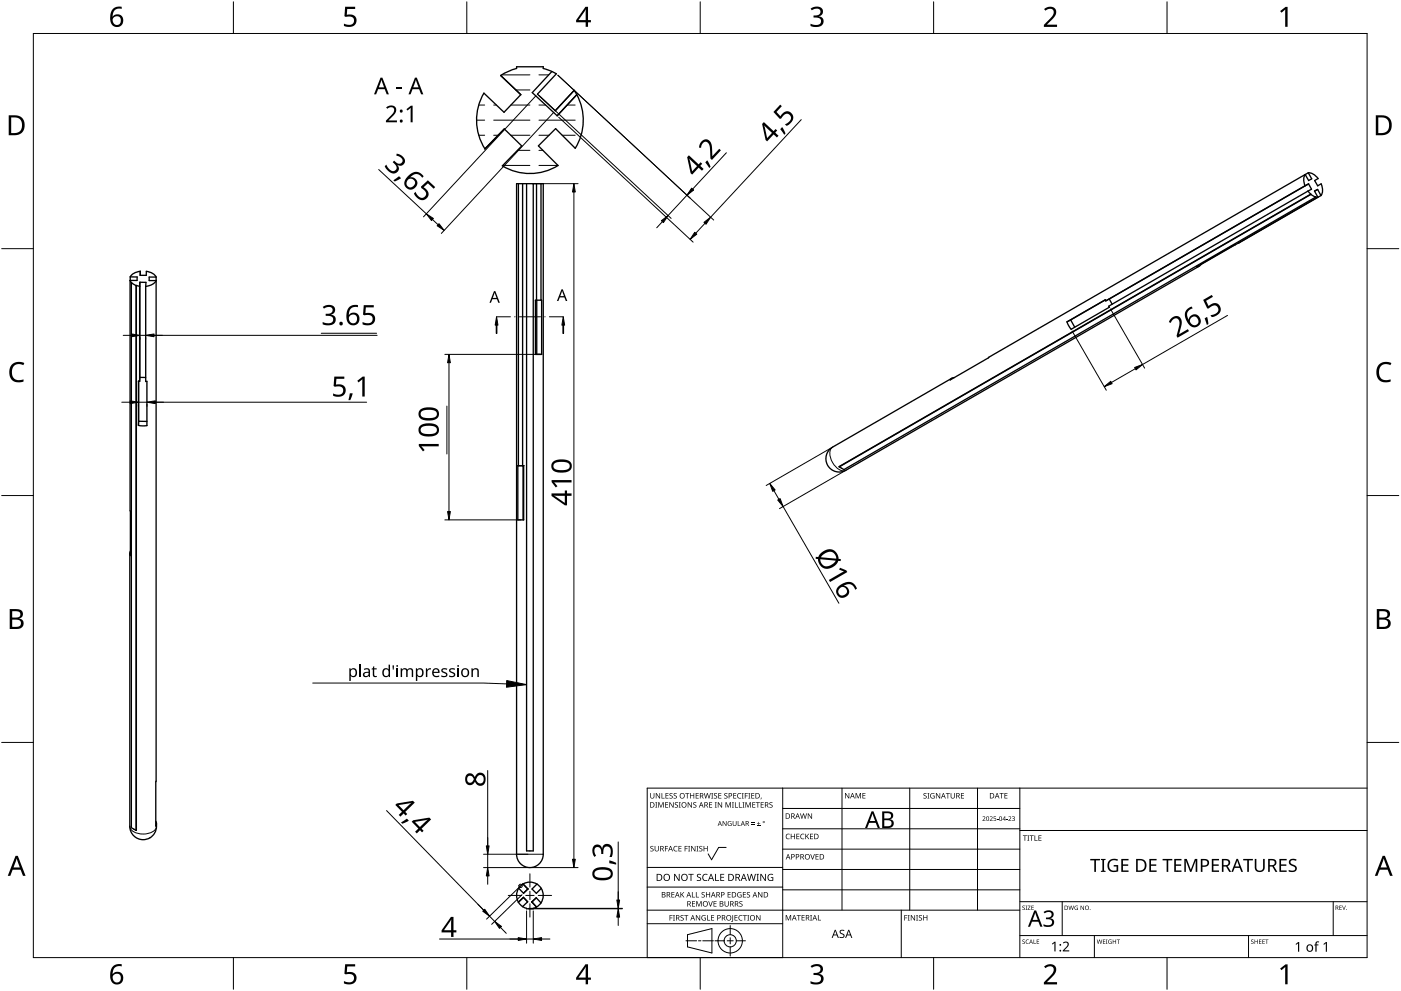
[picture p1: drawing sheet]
<svg xmlns="http://www.w3.org/2000/svg" width="420mm" height="297mm" viewBox="0 0 420 297" stroke-linecap="round" stroke-linejoin="round" font-family="sans-serif">
<g fill="none" stroke="#000" stroke-width=".4">
<path d="M150.2 22.6h.1M150.2 22.6l6 5.8-5 5.3-6.1-5.8a16 16 0 0 0 .3 16.7M165.5 21.4l1.3 .7-5.6 6.1 5.3 5 5.7-6.1 .6 1M165.5 21.4l-2.6-.9v-.5h-8v.5l-2.1 .7-2.6 1.4M165.5 21.4l-5.9 6.4 7.5 6.9 5.9-6.3a16 16 0 0 1-.5 16l-5.9-5.8-5.1 5.1 5.9 5.9a16 16 0 0 1-16.7 .1l5.8-5.9-5.3-5.1-5.8 5.9M145.4 44.6h.1M154.9 55.1h8v200.9a4 4 0 0 1-4 4 4 4 0 0 1-4-4zM155.5 55.1v84.5h-.2M156.7 55.1v84.5h.4M157.9 55.1v199.9h2v-199.9M160.9 55.1v34.9M162.2 55.1v34.9"/>
<path d="M391.4 52.3l-106.4 61.6 .5-.5 .7-.2M391.4 52.3l-.4 1.4 .4 2 1-.6M392.3 57.3l.8 .9M392.3 57.3l-59.8 34.5 .2 .3-11.5 6.6-1.2-2.2M392.4 51.8l.9 .1 1.5 1.1 .5 .5-1 .6 .9 1.6 1-.6 .4 1.4a2.67 2.67 0 0 1-.4 2.1M392.4 51.8l1 1.8-.9 .5-1.1-1.8M392.4 51.8l-1 .5M392.4 55.1l.9 1.6-1 .6M392.4 55.1l-60.8 35.1M393.1 58.2l-141.4 81.7M393.1 58.3l1.4 .8M393.1 58.2v.1"/>
<path d="M393.1 58.3l-141.4 81.6M394.5 59.1l-141.4 81.7-1.4-.9M395.2 59.1h-.7M395.2 59.1l-35.1 20.2M396.2 58.6l-24.8 14.2M396.2 58.6l-1-1.8-1 .5 1 1.8M359.6 79.8l-105.9 61.2a4 4 0 0 1-5.5-1.5 4 4 0 0 1 1.5-5.5l35.8-20.6M360.1 79.2v.1M370.5 73.3l-11.7 6.7 .8-.2 .5-.5M39 84l.4 .8M39 84l.1 82.5-.2-.6 .2-.7M39.1 83l1.1-1.1 1.9-.6v1.2h1.8v-1.2l1.9 .6 1 1.1"/>
<path d="M39.1 83h2v1.1l-2.1-.1M39.1 83v1M39.4 84.8l1.4 .8M39.4 84.8v163.3l1.4 .8M40.8 85.6v163.3M40.9 85.6l1 .2M40.9 85.6l-.1 163.3M40.9 85.6h-.1M41.9 85.8v28.5M41.9 84.6h1.9l-.1 1.2M41.9 84.6v1.2M41.9 84.6v28.5"/>
<path d="M43.7 85.8v28.6l.4-.1v13.3l-2.6-.1M46.8 83h-2.1v1.1h2.1a3.7 3.7 0 0 1-3.1 1.7M46.8 83l-.1 164.6 .2-.7-.2-.8M160.9 90h-.3v16.2M160.9 90h1.3M161 90v16.2M162.2 90h.2v16.2M320 96.5l1.1-.6 1.2 2.2M331.6 90.2l-.1-.4-11.5 6.7M331.6 90.2l1.1-.6 .8 1.6M41.6 114.3v12M41.9 114.3l-.4-.1v13.3"/>
<path d="M41.9 113.1v1.2M41.9 113.1h1.8M160.6 106.2h1.8M162.4 106.2h-1.8M41.6 126.3l-.1 1.2M41.6 126.3h2.5M155.3 139.6v16.2h1.8v-16.2M155.3 139.6h1.8M156.9 139.6v16.2M38.9 165.9v81.8a4 4 0 0 0 4.5 4 4 4 0 0 0 3.5-4.8M155.5 270.4h.1M155.5 270.4l1.2 1.3"/>
<path d="M155.5 266.2l-.5 1.2-.1 1.2 .6 1.8M155.5 266.2l1.5 1.5 1.3-1.2M156.7 271.7l1.2 .7h2l1-.5M156.9 265h.1M156.9 265l-1.4 1.2M156.9 265l1.7-.6 1.3 .1 1.1 .5M156.9 265l1.4 1.5M157 269l1.2 1.3-1.5 1.4M157 269l-1.5 1.4M157 269h.1M158.3 266.5h.1M161 265l-1.4 1.5 1.2 1.3 1.5-1.5"/>
<path d="M161 265l1.3 1.3M162.2 270.6l-1.3 1.3M162.2 270.6l-1.4-1.5-1.3 1.2 1.4 1.6M162.3 266.3l.5 1.2 .1 1.3-.7 1.8"/>
</g>
<path d="M249.7 134a3.5 3.5 0 0 0 0 4.6 3.5 3.5 0 0 0 4 2.4M38.9 247.7a3.5 3.5 0 0 0 4 2.3 3.5 3.5 0 0 0 4-2.3M154.9 256h8" fill="none" stroke="#000" stroke-width=".3"/>
<circle cx="159.5" cy="270.3" r=".2" fill="#000"/>
<g fill="none" stroke="#000" stroke-width=".3">
<path d="M142.9 36h2.4M143.6 31.5h1.7M148.1 36h10.8M148.1 31.5h.8M150.5 22.4h8.4M153.2 31.5h5.7M154.7 27h4.2M161.6 36h10.9M161.6 31.5h2M161.6 22.4h3M170.1 31.5h2.4M143.6 40.5h1.7"/>
<path d="M148.1 40.5h1.3M150.8 49.6h8.1M153.2 40.5h5.7M155.2 45.1h3.7M161.6 49.6h5.7M161.6 45.1h1.2M161.6 40.5h3M168.6 40.5h3.9"/>
</g>
<path d="M10 10h400v277h-400z" fill="none" stroke="#000" stroke-width=".3"/>
<g fill="none" stroke="#000" stroke-width=".3">
<path d="M70 .5v9.5M140 .5v9.5M210 .5v9.5M280 .5v9.5M350 .5v9.5M.5 74.5h9.5M410 74.5h9.5M.5 148.5h9.5M410 148.5h9.5M.5 222.5h9.5M410 222.5h9.5M70 287v9.5"/>
<path d="M140 287v9.5M210 287v9.5M280 287v9.5M350 287v9.5"/>
</g>
<g fill="#000">
<path d="M103.5 2h3v.7h-2.4l-.1 1.7a1.98 1.98 0 0 1 2.4 .4 1.98 1.98 0 0 1 .2 2.5 2.88 2.88 0 0 1-3.5 .5v-.7a1.93 1.93 0 0 0 3-.6 1.37 1.37 0 0 0-.5-1.4 1.37 1.37 0 0 0-1.4-.1l-.5 .1-.4-.3zM243.1 2.6a2.32 2.32 0 0 1 3.7 .5 1.47 1.47 0 0 1-1.2 1.8 1.59 1.59 0 0 1 1.4 1.8 1.59 1.59 0 0 1-1.8 1.4l-2.1-.3v-.7a2.12 2.12 0 0 0 3.1-.5 1.21 1.21 0 0 0-1.6-1.3h-.6v-.7a1.53 1.53 0 0 0 2.1-1.1 1.49 1.49 0 0 0-2.6-.4zM313.1 2.7a2.03 2.03 0 0 1 2.1-.8 2.03 2.03 0 0 1 1.6 1.7 3.9 3.9 0 0 1-1.6 2.5l-1.2 1.3h3v.7h-3.9v-.6l1.5-1.6a2.56 2.56 0 0 0 1.3-2.9 1.62 1.62 0 0 0-2.4 .2zM383.9 3.3l1.6-1.2h.6v5.9h-.7l.1-5.2-1.2 1zM3.5 109.3a3.3 3.3 0 0 1 3.8-.5l-.3 .7a2.26 2.26 0 0 0-2.6 0 2.26 2.26 0 0 0-.8 2.6 2.12 2.12 0 0 0 3.1 1.7l.4-.1v.7a2.98 2.98 0 0 1-3.4-.4 2.98 2.98 0 0 1-.8-3.3zM413.5 109.3a3.3 3.3 0 0 1 3.8-.5l-.3 .7a2.26 2.26 0 0 0-2.7 0 2.26 2.26 0 0 0-.7 2.6 2.12 2.12 0 0 0 3.1 1.7l.4-.1v.7a2.98 2.98 0 0 1-3.4-.4 2.98 2.98 0 0 1-.8-3.3zM103.5 289h3v.7h-2.4l-.1 1.7a1.98 1.98 0 0 1 2.4 .4 1.98 1.98 0 0 1 .2 2.5 2.88 2.88 0 0 1-3.5 .4v-.6a1.93 1.93 0 0 0 3-.7 1.37 1.37 0 0 0-.5-1.3 1.37 1.37 0 0 0-1.4-.1l-.5 .1-.4-.3zM243.1 289.6a2.32 2.32 0 0 1 3.7 .5 1.47 1.47 0 0 1-1.2 1.8 1.59 1.59 0 0 1 1.4 1.8 1.59 1.59 0 0 1-1.8 1.4l-2.1-.3v-.7a2.12 2.12 0 0 0 3.1-.5 1.21 1.21 0 0 0-1.6-1.4h-.6v-.6a1.53 1.53 0 0 0 2.1-1.1 1.49 1.49 0 0 0-2.6-.4zM313.1 289.7a2.03 2.03 0 0 1 2.1-.8 2.03 2.03 0 0 1 1.6 1.7 3.9 3.9 0 0 1-1.6 2.5l-1.2 1.3h3v.7h-3.9v-.7l1.5-1.5a2.56 2.56 0 0 0 1.3-2.9 1.62 1.62 0 0 0-2.4 .2zM383.9 290.3l1.6-1.2h.6v5.9h-.7l.1-5.2-1.2 1z"/>
<path d="M33.9 2.6a2.88 2.88 0 0 1 2.6-.6v.7a2.02 2.02 0 0 0-2.7 2.3 1.83 1.83 0 0 1 2.6-.3 1.83 1.83 0 0 1 .3 2.6 2.07 2.07 0 0 1-2.6 .6 2.07 2.07 0 0 1-1.1-2.4 4 4 0 0 1 .9-2.9zM33.7 6.2a1.3 1.3 0 0 0 2.6 0 1.3 1.3 0 0 0-2.6 0z"/>
<path d="M175.6 2h.8v4h.8v.7h-.8v1.3h-.8v-1.3h-2.8v-.6zM175.6 2.8l-2.1 3.2h2.1z"/>
<path d="M2.6 34.6h1.8a2.99 2.99 0 0 1 3 3 2.99 2.99 0 0 1-3.1 2.9h-1.7zM3.4 35.2v4.7h.8a2.35 2.35 0 0 0 2.4-2.1 2.35 2.35 0 0 0-2-2.6z"/>
<path d="M412.6 34.6h1.8a2.99 2.99 0 0 1 3 3 2.99 2.99 0 0 1-3.1 2.9h-1.7zM413.3 35.2v4.7h.9a2.35 2.35 0 0 0 2.4-2.1 2.35 2.35 0 0 0-2-2.6z"/>
<path d="M2.9 182.6h1.7a1.68 1.68 0 0 1 2.3 1.7 1.37 1.37 0 0 1-1.2 1.1 1.61 1.61 0 0 1 1.4 2 1.61 1.61 0 0 1-2.1 1.1h-2.1zM3.7 185.7v2.2h1.2a1.13 1.13 0 0 0 1.4-1.1 1.13 1.13 0 0 0-1.5-1.1zM3.7 183.2v1.9h1.1a1.02 1.02 0 0 0 1.3-1 1.02 1.02 0 0 0-1.4-.9z"/>
<path d="M412.9 182.6h1.7a1.68 1.68 0 0 1 2.3 1.7 1.37 1.37 0 0 1-1.2 1.1 1.61 1.61 0 0 1 1.3 2 1.61 1.61 0 0 1-2 1.1h-2.1zM413.7 185.7v2.2h1.2a1.13 1.13 0 0 0 1.4-1.1 1.13 1.13 0 0 0-1.5-1.1zM413.7 183.2v1.9h1.1a1.02 1.02 0 0 0 1.3-1 1.02 1.02 0 0 0-1.5-.9z"/>
<path d="M4.7 256.5h.6l2.4 6h-.8l-.7-1.8h-2.4l-.7 1.8h-.8zM5 257.3l-.9 2.7h1.8z"/>
<path d="M414.7 256.5h.6l2.4 6h-.8l-.7-1.8h-2.4l-.7 1.8h-.8zM415 257.3l-1 2.7h1.9z"/>
<path d="M33.9 289.6a2.88 2.88 0 0 1 2.6-.6v.7a2.02 2.02 0 0 0-2.7 2.3 1.83 1.83 0 0 1 2.6-.3 1.83 1.83 0 0 1 .3 2.6 2.07 2.07 0 0 1-2.6 .6 2.07 2.07 0 0 1-1.1-2.4 4 4 0 0 1 .9-2.9zM33.7 293.2a1.3 1.3 0 0 0 2.6 0 1.3 1.3 0 0 0-2.6 0z"/>
<path d="M175.6 289h.8v4h.8v.7h-.8v1.3h-.8v-1.3h-2.8v-.6zM175.6 289.8l-2.1 3.2h2.1z"/>
</g>
<g fill="none" stroke="#000" stroke-width=".3">
<path d="M234.7 236.2v50.8h-40.6v-50.8h215.9M252.5 236.2v36.6M272.8 236.2v36.6M293.2 236.2v36.6M305.9 236.2v50.8M217.8 254h-2.3l-2.1 3.7-1-1.8M234.7 242.3h71.2M234.7 248.4h71.2M234.7 254.5h71.2M305.9 248.9h104.1M194.1 276.9h40.6M194.1 272.8h111.8"/>
<path d="M194.1 265.9h40.6M194.1 260h40.6M219 277.4v2.8M234.7 260.6h71.2M234.7 266.7h71.2M270.3 272.8v14.2M305.9 270.3h104.1M318.6 270.3v10.1M399.8 270.3v10.1M205.7 282h3.2M206.2 280.2l7.3-1.9v7.3l-7.3-1.8zM209.5 282h.7"/>
<path d="M210.8 282h3.2M214.4 282h2.8M218.1 282h1.8M219 281.1v1.8M219 283.8v2.8M220.8 282h2.8M305.9 280.4h104.1M328.2 280.4v6.6M374.4 280.4v6.6"/>
<circle cx="219" cy="282" r="1.83"/>
<circle cx="219" cy="282" r="3.7"/>
</g>
<g fill="#000">
<path d="M195 237.7h.2v1.1a.42 .42 0 0 0 .4 .4 .42 .42 0 0 0 .4-.4v-1.1h.2v1.1a.62 .62 0 0 1-.6 .6 .62 .62 0 0 1-.6-.6zM196.7 237.7h.2l.9 1.4v-1.4h.2v1.6h-.3l-.8-1.3v1.3h-.2zM198.4 237.7h.2v1.5h.7v.1h-.9zM199.6 237.7h.9v.2h-.7v.5h.6v.2h-.6v.6h.7v.1h-.9zM200.8 237.9l.6-.2 .3 .1v.2a.38 .38 0 0 0-.5-.2 .38 .38 0 0 0-.2 .5 .38 .38 0 0 0 .5 .2 .53 .53 0 0 1 .1 .8 .53 .53 0 0 1-.8 0v-.2a.41 .41 0 0 0 .6 .1 .41 .41 0 0 0 .1-.5 .41 .41 0 0 0-.5-.2zM202.1 237.9l.5-.2 .4 .1-.1 .2a.38 .38 0 0 0-.5-.2 .38 .38 0 0 0-.2 .5 .38 .38 0 0 0 .5 .2 .53 .53 0 0 1 .2 .8 .53 .53 0 0 1-.8 0v-.2a.41 .41 0 0 0 .5 .1 .41 .41 0 0 0 .2-.5 .41 .41 0 0 0-.6-.2zM205.5 237.7h1.2v.2h-.5v1.4h-.2v-1.4h-.5zM207 237.7h.2v.7h.8v-.7h.2v1.6h-.2v-.7h-.8v.7h-.2zM208.6 237.7h.9v.2h-.7v.5h.7v.2h-.7v.6h.7v.1h-.9zM211.1 237.7h.2l.4 1.4 .3-1.4h.2l.4 1.4 .4-1.4h.2l-.5 1.6h-.2l-.4-1.3-.3 1.3h-.3zM213.3 237.7h.6l-.2 .2v1.3l.2 .1h-.6l.2-.1v-1.3zM214.2 237.9l.5-.2 .4 .1-.1 .2a.38 .38 0 0 0-.5-.2 .38 .38 0 0 0-.2 .5 .38 .38 0 0 0 .5 .2 .53 .53 0 0 1 .2 .8 .53 .53 0 0 1-.8 0v-.2a.41 .41 0 0 0 .5 .1 .41 .41 0 0 0 .2-.5 .41 .41 0 0 0-.6-.2z"/>
<path d="M215.4 237.7h.9v.2h-.7v.5h.7v.2h-.7v.6h.7v.1h-.9zM217.3 237.9l.5-.2 .4 .1-.1 .2a.38 .38 0 0 0-.5-.2 .38 .38 0 0 0-.2 .5 .38 .38 0 0 0 .5 .2 .53 .53 0 0 1 .2 .8 .53 .53 0 0 1-.8 0v-.2a.41 .41 0 0 0 .5 .1 .41 .41 0 0 0 .2-.5 .41 .41 0 0 0-.6-.2zM219.9 237.7h.9v.2h-.7v.5h.7v.2h-.7v.6h.7v.1h-.9zM221.3 237.9l.6-.2 .4 .1-.1 .2a.65 .65 0 0 0-.9 .6 .65 .65 0 0 0 .9 .5 .77 .77 0 0 1-1.1-.1 .77 .77 0 0 1 .2-1.1zM222.5 237.7h.5l-.1 .2v1.3l.1 .1h-.5l.2-.1v-1.3zM223.4 237.7h.9v.2h-.7v.6h.6v.2h-.6v.6h-.2zM224.4 237.7h.6l-.2 .2v1.3l.2 .1h-.6l.2-.1v-1.3zM225.3 237.7h.9v.2h-.7v.5h.7v.2h-.7v.6h.7v.1h-.9zM228.2 239.1h.2l-.3 .5zM253.4 237.7h.3l.8 1.3v-1.3h.2v1.6h-.2l-.9-1.3v1.3h-.2zM256.6 237.7h.3l.5 1.3 .5-1.3h.3v1.6h-.2v-1.4l-.7 1.4-.5-1.4v1.4h-.2zM258.6 237.7h1v.2h-.7v.5h.6v.2h-.6v.5h.7v.2h-1z"/>
<path d="M277 237.9l.6-.2 .3 .1-.1 .2a.38 .38 0 0 0-.5-.2 .38 .38 0 0 0-.1 .5 .38 .38 0 0 0 .5 .2 .53 .53 0 0 1 .1 .8 .53 .53 0 0 1-.8 0v-.2a.41 .41 0 0 0 .6 .1 .41 .41 0 0 0 .1-.5 .41 .41 0 0 0-.5-.2zM278.1 237.7h.6l-.2 .2v1.3l.2 .1h-.6l.2-.1v-1.3zM279.2 237.9l.7-.2 .4 .1-.1 .2a.67 .67 0 0 0-1 .5 .67 .67 0 0 0 .9 .6v-.4h-.4v-.2h.6v.8a.88 .88 0 0 1-1.2-.2 .88 .88 0 0 1 .1-1.2zM280.7 237.7h.2l.9 1.4v-1.4h.2v1.6h-.3l-.8-1.3v1.3h-.2zM283.7 237.7h1.2v.2h-.5v1.4h-.2v-1.4h-.5zM285.1 237.7h.2v1.1a.42 .42 0 0 0 .4 .4 .42 .42 0 0 0 .4-.4v-1.1h.2v1.1a.62 .62 0 0 1-.6 .6 .62 .62 0 0 1-.6-.6zM288.2 237.7h.9v.2h-.7v.5h.7v.2h-.7v.6h.7v.1h-.9zM299.8 237.7h1.2v.2h-.5v1.4h-.2v-1.4h-.5zM301.2 237.7h.9v.2h-.7v.5h.7v.2h-.7v.5h.7v.2h-.9zM195.1 253.7l.6-.2 .3 .1-.1 .2a.38 .38 0 0 0-.5-.1 .38 .38 0 0 0-.1 .5 .38 .38 0 0 0 .4 .2 .53 .53 0 0 1 .2 .7 .53 .53 0 0 1-.8 .1v-.2a.41 .41 0 0 0 .6 .1 .41 .41 0 0 0 .1-.6 .41 .41 0 0 0-.6-.2zM196.5 240.4h.6l-.2 .2v1.3l.2 .2h-.6l.2-.2v-1.3zM196.3 253.6h.2v1a.42 .42 0 0 0 .5 .4 .42 .42 0 0 0 .4-.4v-1h.2v1a.62 .62 0 0 1-.6 .6 .62 .62 0 0 1-.7-.6z"/>
<path d="M197.4 240.4h.3l.5 1.4 .5-1.4h.3v1.7h-.2v-1.5l-.7 1.5-.5-1.5v1.5h-.2zM199.4 253.6h.9v.1h-.7v.6h.7v.2h-.7v.7h-.2zM199.5 240.4h.9v.2h-.7v.5h.6v.2h-.6v.6h.7v.2h-.9zM200.7 240.4h.3l.8 1.4v-1.4h.2v1.7h-.2l-.9-1.4v1.4h-.2zM202.2 253.8l.5-.3 .5 .1-.1 .2a.65 .65 0 0 0-.9 .6 .65 .65 0 0 0 .9 .6 .77 .77 0 0 1-1.1-.1 .77 .77 0 0 1 .2-1.1zM202.5 240.6l.5-.2 .3 .1v.2a.38 .38 0 0 0-.5-.2 .38 .38 0 0 0-.2 .5 .38 .38 0 0 0 .5 .2 .53 .53 0 0 1 .1 .8 .53 .53 0 0 1-.8 0l.1-.1a.41 .41 0 0 0 .5 0 .41 .41 0 0 0 .1-.5 .41 .41 0 0 0-.5-.2zM203.6 240.4h.6l-.2 .2v1.3l.2 .2h-.6l.2-.2v-1.3zM203.5 253.6h.9v.1h-.7v.6h.6v.1h-.6v.6h.7v.2h-.9zM205.3 253.6h.9v.1h-.7v.6h.7v.2h-.7v.7h-.2zM206.4 253.6h.6l-.2 .1v1.3l.2 .2h-.6l.2-.2v-1.3zM206.2 240.4h.3l.8 1.4v-1.4h.2v1.7h-.2l-.9-1.4v1.4h-.2zM207.3 253.6h.2l.9 1.3v-1.3h.2v1.6h-.3l-.8-1.4v1.4h-.2z"/>
<path d="M208 240.6l.5-.2 .3 .1v.2a.38 .38 0 0 0-.5-.2 .38 .38 0 0 0-.2 .5 .38 .38 0 0 0 .5 .2 .53 .53 0 0 1 .2 .8 .53 .53 0 0 1-.9 0l.1-.1a.41 .41 0 0 0 .5 0 .41 .41 0 0 0 .1-.5 .41 .41 0 0 0-.5-.2zM208.9 253.6h.6l-.2 .1v1.3l.2 .2h-.6l.2-.2v-1.3zM209.8 253.7l.5-.2 .3 .1v.2a.38 .38 0 0 0-.5-.1 .38 .38 0 0 0-.2 .5 .38 .38 0 0 0 .5 .2 .53 .53 0 0 1 .2 .7 .53 .53 0 0 1-.9 .1l.1-.2a.41 .41 0 0 0 .5 .1 .41 .41 0 0 0 .1-.6 .41 .41 0 0 0-.5-.2zM211 253.6h.2v.7h.8v-.7h.2v1.6h-.2v-.8h-.8v.8h-.2zM212.7 240.4h.9v.2h-.7v.5h.6v.2h-.6v.6h.7v.2h-.9zM214.4 240.4h.6l-.2 .2v1.3l.2 .2h-.6l.2-.2v-1.3zM215.3 240.4h.2l.9 1.4v-1.4h.2v1.7h-.3l-.8-1.4v1.4h-.2zM216.7 246.1h.2l.8 1.2v-1.2h.2v1.5h-.2l-.8-1.2v1.2h-.2zM217.6 240.4h.3l.5 1.4 .5-1.4h.3v1.7h-.2v-1.5l-.7 1.5-.5-1.5v1.5h-.2zM218.4 246.3l.6-.2 .4 .1-.2 .1a.6 .6 0 0 0-.8 .5 .6 .6 0 0 0 .8 .6v-.4l-.3-.2h.5v.7a.8 .8 0 0 1-1-.2 .8 .8 0 0 1 0-1zM219.5 240.4h.6l-.2 .2v1.3l.2 .2h-.6l.2-.2v-1.3zM220.4 240.4h.2v1.5h.7v.2h-.9z"/>
<path d="M219.7 246.1h.2v.9a.38 .38 0 0 0 .4 .4 .38 .38 0 0 0 .4-.4v-.9h.2v.9a.56 .56 0 0 1-.6 .6 .56 .56 0 0 1-.6-.6zM221.3 246.1h.1v1.3h.7v.2h-.8zM221.6 240.4h.2v1.5h.7v.2h-.9zM222.7 240.4h.5l-.1 .2v1.3l.1 .2h-.5l.1-.2v-1.3zM223.6 240.4h.3l.5 1.4 .5-1.4h.3v1.7h-.2v-1.5l-.7 1.5-.6-1.5v1.5h-.1zM225.3 247l1 .1zM225.3 246.6l1 .1zM225.6 240.4h.9v.2h-.7v.5h.7v.2h-.7v.6h.7v.2h-.9zM227 247.4l1 .2zM226.7 240.4h1.2v.2h-.5v1.5h-.2v-1.5h-.5zM227.4 246.3l.2 .5h.4l-.4 .1v.4l-.2-.4h-.4l.4-.1zM228.1 240.4h.9v.2h-.7v.5h.7v.2h-.7v.6h.7v.2h-.9z"/>
<path d="M230.8 240.6l.6-.2 .3 .1-.1 .2a.38 .38 0 0 0-.5-.2 .38 .38 0 0 0-.1 .5 .38 .38 0 0 0 .4 .2 .53 .53 0 0 1 .2 .8 .53 .53 0 0 1-.8 0v-.1a.41 .41 0 0 0 .6 0 .41 .41 0 0 0 .1-.5 .41 .41 0 0 0-.6-.2zM235.8 250.1l.6-.2 .5 .1-.1 .2a.65 .65 0 0 0-1 .5 .65 .65 0 0 0 1 .6 .77 .77 0 0 1-1.1-.1 .77 .77 0 0 1 .1-1.1zM237.2 249.9h.2v.7h.8v-.7h.2v1.6h-.2v-.7h-.8v.7h-.2zM238.8 249.9h.9v.2h-.7v.5h.7v.2h-.7v.5h.7v.2h-.9zM240.2 250.1l.6-.2 .4 .1v.2a.65 .65 0 0 0-1 .5 .65 .65 0 0 0 1 .6 .77 .77 0 0 1-1.1-.1 .77 .77 0 0 1 .1-1.1zM240 243.8h.2l.3 1.4 .4-1.4h.2l.4 1.4 .3-1.4h.2l-.4 1.6h-.2l-.4-1.4-.4 1.4h-.2zM241.5 249.9h.2v.8l.7-.8h.3l-.7 .7 .7 .9h-.2l-.6-.7-.2 .7h-.2zM243 256h.2l.5 1.4 .4-1.4h.3l-.6 1.6h-.2zM242.3 243.8h.2l.9 1.3-.1-1.3h.2v1.6h-.2l-.9-1.3v1.3h-.1zM242.9 249.9h.9v.2h-.7v.5h.7v.2h-.7v.5h.7v.2h-.9zM244.6 256h.9v.2h-.7v.5h.6v.2h-.6v.5h.7v.2h-.9zM294.7 244.8a.49 .49 0 0 1 .8 .1 .49 .49 0 0 1-.4 .7l-.2 .3 .6 .2h-.9l.4-.5a.37 .37 0 0 0 .4-.6 .37 .37 0 0 0-.7-.1z"/>
<path d="M296.8 244.8a.49 .49 0 0 1 .8 .1 .49 .49 0 0 1-.3 .7l-.3 .3 .7 .2h-.9l.4-.5a.37 .37 0 0 0 .3-.6 .37 .37 0 0 0-.6-.1zM298 244.7h.7l-.5 .1-.1 .4a.45 .45 0 0 1 .6 .2 .45 .45 0 0 1-.2 .6 .45 .45 0 0 1-.6-.2 .39 .39 0 0 0 .6 .1 .39 .39 0 0 0 0-.6 .39 .39 0 0 0-.5 0zM299 245.5l.4 .1zM301.8 245.5l.4 .1zM302.4 244.8a.49 .49 0 0 1 .8 .1 .49 .49 0 0 1-.3 .7l-.3 .3 .7 .2h-.9l.4-.5a.37 .37 0 0 0 .3-.6 .37 .37 0 0 0-.6-.1zM303.5 244.8a.42 .42 0 0 1 .7-.2 .42 .42 0 0 1-.1 .7 .44 .44 0 0 1 .2 .7 .44 .44 0 0 1-.7 0l-.1-.2a.35 .35 0 0 0 .5 .2 .35 .35 0 0 0 .1-.5l-.4-.2a.3 .3 0 0 0 .4-.1 .3 .3 0 0 0-.1-.4 .3 .3 0 0 0-.4 .1zM306.8 250.4h1.2v.2h-.5v1.4h-.2v-1.4h-.5zM308.1 250.4h.6l-.2 .2v1.3l.2 .1h-.6l.2-.1v-1.3zM308.8 250.4h1.2v.2h-.5v1.4h-.2v-1.4h-.5zM310.2 250.4h.3v1.4h.7v.2h-1zM311.4 250.4h.9v.2h-.7v.5h.7v.2h-.7v.5h.7v.2h-.9zM332.7 257.9a2.49 2.49 0 0 1 2.6-.3l-.2 .5a1.6 1.6 0 0 0-2.5 1.2 1.6 1.6 0 0 0 2.3 1.6v-1.2h-.9v-.4h1.3v1.9a2.12 2.12 0 0 1-3.1-1.2l-.1-.2a2.22 2.22 0 0 1 .6-1.9z"/>
<path d="M376.3 257.5h.5v2.5a1.01 1.01 0 0 0 1 1 1.01 1.01 0 0 0 1-1v-2.5h.5v2.5a1.5 1.5 0 0 1-1.5 1.4 1.5 1.5 0 0 1-1.5-1.4zM200.8 274.3h.9v.2h-.7v.5h.7v.2h-.7v.7h-.2zM201.4 267.4h.9v.2h-.7v.5h.6v.1h-.6v.6h.7v.2h-.9zM201.8 274.3h.6l-.2 .2v1.3l.2 .1h-.6l.2-.1v-1.3zM202.2 261.9h.3l1.1 1.8v-1.8h.2v2.1h-.3l-1.1-1.7v1.7h-.2zM204.1 274.4l.6-.1 .3 .1v.1a.38 .38 0 0 0-.5-.1 .38 .38 0 0 0-.2 .5 .38 .38 0 0 0 .5 .2 .53 .53 0 0 1 .1 .8 .53 .53 0 0 1-.8 0l.1-.2a.41 .41 0 0 0 .5 .1 .41 .41 0 0 0 .1-.6 .41 .41 0 0 0-.5-.1zM204.1 267.4h.2v.8l.7-.8h.2l-.6 .7 .7 .9h-.3l-.6-.8-.1 .8h-.2zM205.2 274.3h1.2v.2h-.5v1.4h-.2v-1.4h-.5zM206.4 261.9h1.6v.3h-.6v1.8h-.3v-1.8h-.7zM207.5 267.4h.2v1.4h.7v.2h-.9zM207.5 270.1h.9v.2h-.7v.5h.7v.2h-.7v.6h.7v.1h-.9zM208.7 267.4h.2v1.4h.7v.2h-.9z"/>
<path d="M208.8 270.1h.3l.5 1.3 .5-1.3h.3v1.6h-.2v-1.4l-.7 1.4-.5-1.4v1.4h-.2zM208.7 274.3h.2l.9 1.3v-1.3h.2v1.6h-.3l-.8-1.3v1.3h-.2zM209.1 262.1l.4-.2 .7 .1-.2 .2a.44 .44 0 0 0-.7 .2 .44 .44 0 0 0 .5 .5 .66 .66 0 0 1 .4 1 .66 .66 0 0 1-1 .1h-.2v-.3l.3 .1a.47 .47 0 0 0 .7-.3 .47 .47 0 0 0-.6-.5l-.4-.3zM210.6 274.5l.7-.2 .4 .1-.1 .1a.67 .67 0 0 0-1 .5 .67 .67 0 0 0 .9 .7v-.5h-.4v-.1h.6v.8a.88 .88 0 0 1-1.2-.2 .88 .88 0 0 1 .1-1.2zM210.5 267.5l.5-.1 .4 .1-.1 .1a.38 .38 0 0 0-.5-.1 .38 .38 0 0 0-.2 .5 .38 .38 0 0 0 .5 .2 .53 .53 0 0 1 .2 .8 .53 .53 0 0 1-.8 0v-.2a.41 .41 0 0 0 .5 .1 .41 .41 0 0 0 .1-.6 .41 .41 0 0 0-.5-.1zM210.9 262.2l.7-.3 .6 .1-.1 .3a.84 .84 0 0 0-1.2 .7 .84 .84 0 0 0 1.2 .8v.2a1.1 1.1 0 0 1-1.4-.4 1.1 1.1 0 0 1 .2-1.4zM212.1 274.3h.2v1.4h.7v.2h-.9zM212.4 270.1h.2l.5 1.4 .5-1.4h.2l-.6 1.6h-.2zM211.7 267.4h.2v.7h.9v-.7h.2v1.6h-.2v-.8h-.9v.8h-.2zM213.3 274.3h.9v.2h-.7v.5h.6v.2h-.6v.5h.7v.2h-.9zM214.5 261.9h.2v1.9h1v.2h-1.2zM214 270.1h.9v.2h-.7v.5h.7v.2h-.7v.6h.7v.1h-.9z"/>
<path d="M216 261.9h1.2v.3h-.9v.6h.8v.3h-.8v.7h.9v.2h-1.2zM217.3 270.1h.2v1.1a.42 .42 0 0 0 .4 .4 .42 .42 0 0 0 .4-.4v-1.1h.2v1.1a.62 .62 0 0 1-.6 .6 .62 .62 0 0 1-.6-.6zM218.2 267.4h.9v.2h-.7v.5h.7v.1h-.7v.6h.7v.2h-.9zM219.6 274.3h.3l-.1 1.7-.5 .3v-.2l.3-.1zM220.3 274.3h.9v.2h-.7v.5h.6v.2h-.6v.5h.7v.2h-.9zM221.3 267.6l.7-.2 .4 .1-.1 .1a.67 .67 0 0 0-1 .5 .67 .67 0 0 0 .9 .7v-.5h-.4v-.2h.6v.8a.88 .88 0 0 1-1.2-.1 .88 .88 0 0 1 .1-1.2zM221.7 274.5l.5-.2 .5 .1-.1 .1a.65 .65 0 0 0-.9 .6 .65 .65 0 0 0 .9 .6 .77 .77 0 0 1-1.1-.1 .77 .77 0 0 1 .2-1.1zM221.8 270.3l.5-.2 .4 .1-.1 .2a.38 .38 0 0 0-.5-.2 .38 .38 0 0 0-.2 .5 .38 .38 0 0 0 .5 .2 .53 .53 0 0 1 .2 .8 .53 .53 0 0 1-.8 0v-.2a.41 .41 0 0 0 .5 .1 .41 .41 0 0 0 .2-.5 .41 .41 0 0 0-.6-.2zM222.8 274.3h1.2v.2h-.5v1.4h-.2v-1.4h-.5zM222.8 267.4h.9v.2h-.7v.5h.7v.1h-.7v.6h.7v.2h-.9zM224.1 274.3h.6l-.2 .2v1.3l.2 .1h-.6l.2-.1v-1.3zM224 267.5l.6-.1 .3 .1v.1a.38 .38 0 0 0-.5-.1 .38 .38 0 0 0-.2 .5 .38 .38 0 0 0 .5 .2 .53 .53 0 0 1 .1 .8 .53 .53 0 0 1-.8 0l.1-.2a.41 .41 0 0 0 .5 .1 .41 .41 0 0 0 .1-.6 .41 .41 0 0 0-.5-.1z"/>
<path d="M224 261.9h.3l.4 1.8 .5-1.8h.3l.5 1.8 .4-1.8h.3l-.6 2.1h-.2l-.5-1.8-.5 1.8h-.3zM226.9 261.9h.7l-.2 .3v1.6l.2 .2h-.7l.2-.2v-1.6zM226.8 274.3h.2l.9 1.3v-1.3h.2v1.6h-.3l-.8-1.3v1.3h-.2zM227.3 267.4h.3l.8 1.3v-1.3h.2v1.6h-.2l-.9-1.3v1.3h-.2zM228 261.9h.3l1.2 1.8-.1-1.8h.3v2.1h-.3l-1.1-1.7v1.7h-.3zM230.5 262.2l.9-.3 .5 .1-.1 .3a.87 .87 0 0 0-1.4 .6 .87 .87 0 0 0 1.2 .9v-.6h-.4v-.3h.7v1.1a1.15 1.15 0 0 1-1.5-.3 1.15 1.15 0 0 1 .1-1.5zM235.6 274.3h.3l.5 1.3 .6-1.3h.3v1.6h-.2v-1.4l-.7 1.4-.6-1.4v1.4h-.2zM238.9 274.3h1.3v.2h-.5v1.4h-.2v-1.4h-.6zM240.4 274.3h.9v.2h-.7v.5h.7v.1h-.7v.6h.7v.2h-.9zM242.9 274.3h.6l-.2 .1v1.3l.2 .2h-.6l.2-.2v-1.3zM245.3 274.3h.2v1.4h.7v.2h-.9zM271.2 274.3h.9v.2h-.7v.5h.7v.2h-.7v.7h-.2z"/>
<path d="M272.2 274.3h.6l-.2 .2v1.3l.2 .1h-.6l.2-.1v-1.3zM273.1 274.3h.3l.8 1.3v-1.3h.2v1.6h-.2l-.9-1.3v1.3h-.2zM274.7 274.3h.6l-.2 .2v1.3l.2 .1h-.6l.2-.1v-1.3zM275.6 274.4l.6-.1 .3 .1v.1a.38 .38 0 0 0-.5-.1 .38 .38 0 0 0-.2 .5 .38 .38 0 0 0 .5 .2 .53 .53 0 0 1 .1 .8 .53 .53 0 0 1-.8 0v-.2a.41 .41 0 0 0 .6 .1 .41 .41 0 0 0 .1-.6 .41 .41 0 0 0-.5-.1zM276.9 274.3h.2v.7h.8v-.7h.2v1.6h-.2v-.7h-.8v.7h-.2zM306.7 271.6l.4-.2 .2 .2a.32 .32 0 0 0-.4 0 .32 .32 0 0 0-.1 .4 .32 .32 0 0 0 .4 .1 .41 .41 0 0 1 0 .7 .41 .41 0 0 1-.6-.2 .31 .31 0 0 0 .4 .1 .31 .31 0 0 0 .1-.5l-.5-.2zM307.6 271.5h.4l-.1 .1 .1 1.2h-.4l.1-.2zM308.2 271.5h.8l-.6 1.1 .7 .2h-.9l.6-1.2zM309.3 271.5h.7l-.5 .1v.4h.5l-.5 .1v.5l.5 .2h-.7zM313 273.4a1.69 1.69 0 0 1 1.8-.6 1.69 1.69 0 0 1 1.2 1.5l-.4 .7-.6 .2a1.31 1.31 0 0 1 1.2 1.5 1.31 1.31 0 0 1-1.5 1.1l-1.8-.2v-.6a1.73 1.73 0 0 0 2.6-.4 .99 .99 0 0 0-1.3-1.1h-.5v-.5a1.13 1.13 0 0 0 1.2-.1 1.13 1.13 0 0 0 .4-1.1 1.42 1.42 0 0 0-2 0zM320.4 271.5h.2l.3 1.1 .3-1.1h.1l.3 1.1 .3-1.1h.2l-.4 1.3h-.1l-.3-1.2-.4 1.2h-.1zM322.4 271.6l.9-.1-.3 .1a.53 .53 0 0 0-.6 .6 .53 .53 0 0 0 .7 .4v-.4l-.3-.1h.5v.6a.71 .71 0 0 1-.9-.1 .71 .71 0 0 1 0-1z"/>
<path d="M324.1 271.5l.9 1-.1-1h.2v1.3l-.9-1.1-.1 1.1zM327 257.5h2.9v.4h-1.2v3.4h-.5v-3.4h-1.2zM330.2 257.5h1.4v.2l-.5 .1v3.2l.5 .1v.2h-1.4v-.2l.4-.1v-3.2l-.4-.1zM336.3 257.5h2.1v.4h-1.6v1.2h1.5v.4h-1.5v1.4h1.6v.4h-2.1zM344.7 257.5h2.2v.4h-1.7v1.2h1.6v.4h-1.6v1.4h1.7v.4h-2.2zM348.7 257.5h2.9v.4h-1.2v3.4h-.5v-3.4h-1.2zM352.2 257.5h2.1v.4h-1.7v1.2h1.6v.4h-1.6v1.4h1.7v.4h-2.1zM355.2 257.5h.7l1.2 3.1 1.2-3.1h.8v3.8h-.5v-3.4l-1.3 3.4h-.4l-1.3-3.4v3.4h-.4zM363.4 257.5h2.2v.4h-1.7v1.2h1.6v.4h-1.6v1.4h1.7v.4h-2.2zM372.8 257.5h2.9v.4h-1.2v3.4h-.5v-3.4h-1.2zM383.7 257.5h2.2v.4h-1.7v1.2h1.6v.4h-1.6v1.4h1.7v.4h-2.2zM386.7 257.8a1.84 1.84 0 0 1 2.1-.2l-.1 .4-.5-.1a.74 .74 0 0 0-1.2 .4 .74 .74 0 0 0 .9 .9 1.17 1.17 0 0 1 1 1.5 1.17 1.17 0 0 1-1.7 .7l-.7-.2v-.5l.5 .2a.84 .84 0 0 0 1 .1 .84 .84 0 0 0 .4-1l-.7-.4a1.18 1.18 0 0 1-1-1.8z"/>
<path d="M401.7 271.4h.7l-.6 .2v.4h.6l-.6 .1v.5l.6 .1h-.7zM402.5 271.4h.2l.4 1.2 .3-1.2h.2l-.5 1.3zM251.9 278.9l.5-.2 .8 .1-.2 .2a.51 .51 0 0 0-.9 .2 .51 .51 0 0 0 .7 .6 .72 .72 0 0 1 .4 1 .72 .72 0 0 1-1 .4l-.4-.1v-.3l.3 .1a.54 .54 0 0 0 .9-.4 .54 .54 0 0 0-.7-.6l-.5-.4zM306.7 281.7l.4-.1 .2 .2a.32 .32 0 0 0-.4-.1 .32 .32 0 0 0-.1 .5 .32 .32 0 0 0 .4 .1 .41 .41 0 0 1 0 .6 .41 .41 0 0 1-.6-.2 .31 .31 0 0 0 .4 .2 .31 .31 0 0 0 .1-.5l-.5-.3zM307.8 281.8l.4-.2 .4 .1-.1 .1a.52 .52 0 0 0-.7 .5 .52 .52 0 0 0 .7 .4 .61 .61 0 0 1-.9 0 .61 .61 0 0 1 .2-.9zM310 281.6h.1v1.2l.6 .1h-.7zM310.9 281.6h.7l-.5 .2v.4h.5l-.5 .1v.5l.5 .1h-.7zM315.5 282.9l1.1-.6v2.9h-.4v-2.6l-.5 .5zM318.8 282.6a1.01 1.01 0 0 1 1.6-.1 1.01 1.01 0 0 1-.5 1.6l-.7 .8h1.5v.3h-2v-.3l1.1-1.1a.69 .69 0 0 0 .3-1.1 .69 .69 0 0 0-1.1 .1zM328.9 281.6h.2l.3 1.1 .3-1.1h.1l.3 1.1 .3-1.1h.2l-.4 1.3h-.1l-.4-1.1-.3 1.1h-.1zM330.8 281.6h.7l-.6 .2v.4h.6l-.6 .1v.5l.6 .1h-.7zM331.7 281.6h.4l-.1 .1 .1 1.2h-.4l.1-.1z"/>
<path d="M332.5 281.8l.9-.1-.2 .1a.53 .53 0 0 0-.7 .5 .53 .53 0 0 0 .7 .5v-.4l-.2-.2h.4v.7a.71 .71 0 0 1-.9-.2 .71 .71 0 0 1 0-.9zM333.7 281.6h.2v.6h.6v-.6h.2v1.3h-.2v-.6h-.6v.6h-.2zM334.9 281.6h1l-.4 .2v1.1h-.2v-1.1zM375.2 281.7l.5-.1 .2 .2a.32 .32 0 0 0-.4-.1 .32 .32 0 0 0-.1 .5 .32 .32 0 0 0 .4 .1 .41 .41 0 0 1 0 .6 .41 .41 0 0 1-.6-.2 .31 .31 0 0 0 .4 .2 .31 .31 0 0 0 .1-.5l-.5-.3zM376.2 281.6h.2v.6h.7v-.6h.1v1.3h-.1v-.6h-.7v.6h-.2zM377.6 281.6h.7l-.6 .2v.4h.6l-.6 .1v.5l.6 .1h-.7zM378.6 281.6h.7l-.5 .2v.4h.5l-.5 .1v.5l.5 .1h-.7zM379.4 281.6h1l-.4 .2v1.1h-.2v-1.1zM388.5 283l1.1-.6v2.9h-.3v-2.6l-.6 .5zM394.7 282.3l.9-.1-.1 .3h-.5l-.1 .2-.1 .4h.6v.3h-.6v1.9h-.3v-1.9h-.4l.4-.3zM396.9 283l1.1-.6v2.9h-.4v-2.6l-.5 .5z"/>
<path d="M203.7 238.5a.81 .81 0 0 1 1.6 0 .81 .81 0 0 1-1.6 0zM204.1 238.5a.6 .6 0 0 0 1.2 0 .6 .6 0 0 0-1.2 0z"/>
<path d="M209.9 237.7h.4a.47 .47 0 0 1 .6 .3 .47 .47 0 0 1-.3 .6l.5 .7h-.3l-.4-.6h-.3v.6h-.2zM210.1 237.9v.6h.2a.31 .31 0 0 0 .4-.3 .31 .31 0 0 0-.4-.3z"/>
<path d="M218.5 237.7h.5a.54 .54 0 0 1 .6 .7 .54 .54 0 0 1-.9 .3v.6h-.2zM218.7 237.9v.6a.39 .39 0 0 0 .7-.3 .39 .39 0 0 0-.7-.3z"/>
<path d="M226.6 237.7h.5a.81 .81 0 0 1 .8 .9 .81 .81 0 0 1-.9 .7h-.4zM226.8 237.9v1.3h.2a.64 .64 0 0 0 .7-.6 .64 .64 0 0 0-.7-.7z"/>
<path d="M255.6 237.7h.1l.7 1.6h-.2l-.2-.5h-.7l-.2 .5h-.2zM255.6 237.9l-.2 .7h.5z"/>
<path d="M282.8 237.7h.2l.6 1.6h-.2l-.2-.5h-.6l-.2 .5h-.2zM282.9 237.9l-.2 .8h.5z"/>
<path d="M286.8 237.7h.4a.47 .47 0 0 1 .6 .3 .47 .47 0 0 1-.3 .6l.4 .7h-.2l-.4-.6h-.3v.6h-.2zM287 237.9v.6h.2a.31 .31 0 0 0 .4-.3 .31 .31 0 0 0-.4-.3z"/>
<path d="M296.9 237.7h.5a.81 .81 0 0 1 .8 .8 .81 .81 0 0 1-.9 .8h-.4zM297.1 237.9v1.2h.2a.64 .64 0 0 0 .7-.6 .64 .64 0 0 0-.7-.6z"/>
<path d="M298.9 237.7h.2l.7 1.6h-.3l-.2-.5h-.6l-.2 .5h-.2zM299 237.9l-.2 .7h.5z"/>
<path d="M195 240.4h.5a.81 .81 0 0 1 .8 .9 .81 .81 0 0 1-.9 .8h-.4zM195.2 240.6v1.3h.2a.64 .64 0 0 0 .7-.6 .64 .64 0 0 0-.6-.7z"/>
<path d="M198 253.6h.5a.47 .47 0 0 1 .5 .3 .47 .47 0 0 1-.3 .6l.5 .7h-.3l-.4-.7h-.3v.7h-.2zM198.2 253.7v.6h.3a.31 .31 0 0 0 .3-.3 .31 .31 0 0 0-.4-.3z"/>
<path d="M201 253.6h.2l.6 1.6h-.2l-.2-.5h-.6l-.2 .5h-.2zM201.1 253.8l-.3 .7h.6z"/>
<path d="M204.3 241.3a.81 .81 0 0 1 1.6 0 .81 .81 0 0 1-1.6 0zM204.6 241.3a.6 .6 0 0 0 1.2 0 .6 .6 0 0 0-1.2 0z"/>
<path d="M210.2 240.4h.2l.6 1.7h-.2l-.2-.5h-.6l-.2 .5h-.2zM210.3 240.7l-.3 .7h.6z"/>
<path d="M211.2 240.4h.5a.47 .47 0 0 1 .6 .4 .47 .47 0 0 1-.3 .5l.4 .8h-.2l-.4-.7h-.4v.7h-.2zM211.4 240.6v.6h.3a.31 .31 0 0 0 .4-.3 .31 .31 0 0 0-.4-.3z"/>
<path d="M215.8 246.1l.7 1.5-.3-.5h-.6l-.4 .5zM215.9 246.3l-.3 .6h.5z"/>
<path d="M222.7 246.1l.7 1.5-.3-.5h-.6l-.4 .5zM222.8 246.3l-.3 .6h.5z"/>
<path d="M223.6 246.1h.4a.42 .42 0 0 1 .5 .3 .42 .42 0 0 1-.2 .5l.4 .7h-.2l-.4-.6h-.3v.6h-.2zM223.8 246.3v.5h.2a.28 .28 0 0 0 .4-.3 .28 .28 0 0 0-.4-.2z"/>
<path d="M228.7 246.4a.35 .35 0 0 1 .7 0 .35 .35 0 0 1-.7 0zM228.9 246.4a.2 .2 0 0 0 .4 0 .2 .2 0 0 0-.4 0z"/>
<path d="M229.4 240.4h.4a.47 .47 0 0 1 .6 .4 .47 .47 0 0 1-.3 .5l.5 .8h-.3l-.4-.7h-.3v.7h-.2zM229.6 240.6v.6h.2a.31 .31 0 0 0 .4-.3 .31 .31 0 0 0-.4-.3z"/>
<path d="M236.3 256h.1l.7 1.6h-.2l-.2-.5h-.7l-.2 .5h-.2zM236.3 256.2l-.2 .7h.5z"/>
<path d="M235.6 243.8h.5a.81 .81 0 0 1 .8 .8 .81 .81 0 0 1-.8 .8h-.5zM235.8 244v1.2h.3a.64 .64 0 0 0 .6-.6 .64 .64 0 0 0-.6-.6z"/>
<path d="M237.3 243.8h.4a.47 .47 0 0 1 .6 .3 .47 .47 0 0 1-.3 .6l.4 .7h-.2l-.4-.7h-.3v.7h-.2zM237.5 244v.6h.2a.31 .31 0 0 0 .4-.3 .31 .31 0 0 0-.4-.3z"/>
<path d="M237.3 256h.4a.54 .54 0 0 1 .6 .7 .54 .54 0 0 1-.8 .3v.6h-.2zM237.5 256.2v.6a.39 .39 0 0 0 .6-.3 .39 .39 0 0 0-.6-.3z"/>
<path d="M238.7 256h.4a.54 .54 0 0 1 .6 .7 .54 .54 0 0 1-.8 .3v.6h-.2zM238.9 256.2v.6a.39 .39 0 0 0 .6-.3 .39 .39 0 0 0-.6-.3z"/>
<path d="M239.1 243.8h.2l.6 1.6h-.2l-.2-.5h-.6l-.2 .5h-.2zM239.2 244l-.3 .7h.6z"/>
<path d="M240 256h.5a.47 .47 0 0 1 .6 .3 .47 .47 0 0 1-.3 .6l.4 .7h-.2l-.4-.6h-.4v.6h-.2zM240.2 256.2v.6h.3a.31 .31 0 0 0 .4-.3 .31 .31 0 0 0-.4-.3z"/>
<path d="M241.2 256.8a.85 .85 0 0 1 1.7 0 .85 .85 0 0 1-1.7 0zM241.6 256.8a.6 .6 0 0 0 1.2 0 .6 .6 0 0 0-1.2 0z"/>
<path d="M244.2 249.9h.5a.81 .81 0 0 1 .8 .8 .81 .81 0 0 1-.9 .8h-.4zM244.4 250.1v1.3h.2a.64 .64 0 0 0 .7-.7 .64 .64 0 0 0-.6-.6z"/>
<path d="M245.8 256h.5a.81 .81 0 0 1 .8 .8 .81 .81 0 0 1-.8 .8h-.5zM246 256.2v1.3h.3a.64 .64 0 0 0 .6-.7 .64 .64 0 0 0-.6-.6z"/>
<path d="M261.4 243.2h.5l2 5h-.7l-.6-1.6h-1.9l-.6 1.6h-.7zM261.6 243.8l-.7 2.3h1.5z"/>
<path d="M264.6 243.2h1.4a1.35 1.35 0 0 1 1.5 .3 1.35 1.35 0 0 1 .2 1.5l-.8 .5a1.36 1.36 0 0 1 1.1 1.7 1.36 1.36 0 0 1-1.7 1h-1.7zM265.2 245.8v1.9h1a.94 .94 0 0 0 1.2-1 .94 .94 0 0 0-1.2-.9zM265.2 243.7v1.6h.9a.85 .85 0 0 0 1.1-.8 .85 .85 0 0 0-1.2-.8z"/>
<path d="M295.9 244.8l.4-.1 .3 .3v.7l-.3 .4-.3-.1-.2-.3zM296 244.9l-.1 .1a.49 .49 0 0 0-.1 .6 .49 .49 0 0 0 .6 .3 .53 .53 0 0 0 .2-.7 .53 .53 0 0 0-.6-.3z"/>
<path d="M299.8 244.8l.4-.1 .3 .3v.7l-.3 .4-.3-.1-.2-.3zM299.9 244.9l-.1 .1a.49 .49 0 0 0-.1 .6 .49 .49 0 0 0 .5 .3 .53 .53 0 0 0 .2-.7 .53 .53 0 0 0-.5-.3z"/>
<path d="M301.3 244.7h.2v.9h.2l-.2 .5-.2-.4h-.7zM301.3 244.9l-.5 .7h.5z"/>
<path d="M340.7 257.5h1.2a1.94 1.94 0 0 1 1.9 2 1.94 1.94 0 0 1-2 1.8h-1.1zM341.2 257.9v3h.5a1.53 1.53 0 0 0 1.6-1.5 1.53 1.53 0 0 0-1.5-1.5z"/>
<path d="M360.1 257.5h1.1a1.22 1.22 0 0 1 1.4 1.2 1.22 1.22 0 0 1-1.5 1.1h-.5v1.5h-.5zM360.6 257.9v1.5a.97 .97 0 0 0 1.1-.1 .97 .97 0 0 0 .3-1l-.5-.4z"/>
<path d="M366.4 257.5h1.1a1.12 1.12 0 0 1 1.4 .7 1.12 1.12 0 0 1-.7 1.4l1 1.7h-.6l-.9-1.6h-.8v1.6h-.5zM366.9 257.9v1.4h.6a.74 .74 0 0 0 .9-.7 .74 .74 0 0 0-.9-.7z"/>
<path d="M380.3 257.5h1.1a1.12 1.12 0 0 1 1.4 .7 1.12 1.12 0 0 1-.8 1.4l1.1 1.7h-.6l-.9-1.6h-.8v1.6h-.5zM380.8 257.9v1.4h.6a.74 .74 0 0 0 .9-.7 .74 .74 0 0 0-.9-.7z"/>
<path d="M198.5 267.4h.4a.42 .42 0 0 1 .6 .2 .42 .42 0 0 1-.3 .6 .44 .44 0 0 1 .4 .5 .44 .44 0 0 1-.6 .3h-.5zM198.7 268.2v.6h.3a.31 .31 0 0 0 .4-.3 .31 .31 0 0 0-.4-.3zM198.7 267.6v.5h.3a.28 .28 0 0 0 .3-.3 .28 .28 0 0 0-.4-.2z"/>
<path d="M196.9 261.9h.7a1.05 1.05 0 0 1 1 1.1 1.05 1.05 0 0 1-1.1 1h-.6zM197.2 262.2v1.6h.3a.83 .83 0 0 0 .8-.8 .83 .83 0 0 0-.8-.8z"/>
<path d="M199.9 267.4h.5a.47 .47 0 0 1 .6 .3 .47 .47 0 0 1-.3 .6l.4 .7h-.2l-.4-.7h-.3v.7h-.3zM200.2 267.6v.6h.2a.31 .31 0 0 0 .4-.3 .31 .31 0 0 0-.4-.3z"/>
<path d="M199.2 262.2a1.02 1.02 0 0 1 1.5 .1 1.02 1.02 0 0 1-.2 1.5 1.02 1.02 0 0 1-1.5-.5zM199.5 262.3a.83 .83 0 0 0-.2 1.2 .83 .83 0 0 0 1.1 .2l.1-.2a.81 .81 0 0 0 0-1.1 .81 .81 0 0 0-1-.1z"/>
<path d="M202.7 274.3h.5a.47 .47 0 0 1 .6 .3 .47 .47 0 0 1-.3 .6l.4 .7h-.2l-.4-.7h-.4v.7h-.2zM202.9 274.5v.6h.3a.31 .31 0 0 0 .4-.3 .31 .31 0 0 0-.4-.3z"/>
<path d="M203 267.4h.2l.6 1.6h-.2l-.2-.5h-.6l-.2 .5h-.2zM203.1 267.6l-.2 .7h.5z"/>
<path d="M204.5 262.2a1.02 1.02 0 0 1 1.6 .1 1.02 1.02 0 0 1-.3 1.5 1.02 1.02 0 0 1-1.5-.5zM204.8 262.3a.83 .83 0 0 0-.2 1.2 .83 .83 0 0 0 1.1 .2l.2-.2a.81 .81 0 0 0-.1-1.1 .81 .81 0 0 0-1-.1z"/>
<path d="M206.1 270.1h.5a.47 .47 0 0 1 .5 .3 .47 .47 0 0 1-.3 .6l.5 .7h-.3l-.3-.6h-.4v.6h-.2zM206.3 270.3v.6h.3a.31 .31 0 0 0 .4-.3 .31 .31 0 0 0-.4-.3z"/>
<path d="M206.5 267.4h.2l.6 1.6h-.2l-.2-.5h-.7l-.2 .5h-.2zM206.6 267.6l-.3 .7h.5z"/>
<path d="M207.7 274.3h.1l.7 1.6h-.2l-.2-.5h-.7l-.2 .5h-.2zM207.7 274.5l-.2 .7h.5z"/>
<path d="M210.7 270.9a.81 .81 0 0 1 1.6 0 .81 .81 0 0 1-1.6 0zM211 270.9a.6 .6 0 0 0 1.2 0 .6 .6 0 0 0-1.2 0z"/>
<path d="M213.1 261.9h.3l.8 2.1h-.3l-.3-.6h-.8l-.2 .6h-.3zM213.2 262.2l-.3 1h.7z"/>
<path d="M213.8 267.4h.2l.6 1.6h-.2l-.2-.5h-.6l-.2 .5h-.2zM213.9 267.6l-.3 .7h.6z"/>
<path d="M214.9 267.4h.4a.47 .47 0 0 1 .6 .3 .47 .47 0 0 1-.3 .6l.4 .7h-.2l-.4-.7h-.3v.7h-.2zM215.1 267.6v.6h.2a.31 .31 0 0 0 .4-.3 .31 .31 0 0 0-.4-.3z"/>
<path d="M215.8 270.1h.5a.42 .42 0 0 1 .6 .2 .42 .42 0 0 1-.3 .6 .44 .44 0 0 1 .4 .5 .44 .44 0 0 1-.6 .3h-.6zM216 271v.6h.4a.31 .31 0 0 0 .4-.3 .31 .31 0 0 0-.4-.3zM216 270.3v.5h.3a.28 .28 0 0 0 .4-.3 .28 .28 0 0 0-.4-.2z"/>
<path d="M215.1 274.3h.4a.54 .54 0 0 1 .6 .7 .54 .54 0 0 1-.8 .3v.6h-.2zM215.3 274.5v.6a.39 .39 0 0 0 .6-.3 .39 .39 0 0 0-.6-.3z"/>
<path d="M216.5 274.3h.4a.47 .47 0 0 1 .6 .3 .47 .47 0 0 1-.3 .6l.4 .7h-.2l-.4-.7h-.3v.7h-.2zM216.7 274.5v.6h.2a.31 .31 0 0 0 .4-.3 .31 .31 0 0 0-.4-.3z"/>
<path d="M216.3 267.4h.4a.54 .54 0 0 1 .6 .6 .54 .54 0 0 1-.8 .4v.6h-.2zM216.5 267.6v.6a.39 .39 0 0 0 .6-.3 .39 .39 0 0 0-.6-.3z"/>
<path d="M219 270.1h.4a.47 .47 0 0 1 .6 .3 .47 .47 0 0 1-.3 .6l.4 .7h-.2l-.4-.6h-.3v.6h-.2zM219.2 270.3v.6h.2a.31 .31 0 0 0 .4-.3 .31 .31 0 0 0-.4-.3z"/>
<path d="M217.7 275.1a.81 .81 0 0 1 1.6 0 .81 .81 0 0 1-1.6 0zM218 275.1a.6 .6 0 0 0 1.2 0 .6 .6 0 0 0-1.2 0z"/>
<path d="M218.4 261.9h.7a1.05 1.05 0 0 1 1 1.1 1.05 1.05 0 0 1-1.1 1h-.6zM218.7 262.2v1.6h.3a.83 .83 0 0 0 .8-.8 .83 .83 0 0 0-.8-.8z"/>
<path d="M220.4 270.1h.4a.47 .47 0 0 1 .6 .3 .47 .47 0 0 1-.3 .6l.4 .7h-.2l-.4-.6h-.3v.6h-.2zM220.6 270.3v.6h.2a.31 .31 0 0 0 .4-.3 .31 .31 0 0 0-.4-.3z"/>
<path d="M219.5 267.4h.5a.81 .81 0 0 1 .8 .8 .81 .81 0 0 1-.9 .8h-.4zM219.7 267.6v1.2h.2a.64 .64 0 0 0 .7-.6 .64 .64 0 0 0-.6-.6z"/>
<path d="M220.6 261.9h.5a.61 .61 0 0 1 .8 .5 .61 .61 0 0 1-.4 .7l.6 .9h-.3l-.5-.8h-.5v.8h-.2zM220.8 262.2v.8h.3a.4 .4 0 0 0 .5-.4 .4 .4 0 0 0-.5-.4z"/>
<path d="M222.9 261.9h.3l.8 2.1h-.3l-.2-.6h-.9l-.2 .6h-.3zM223.1 262.2l-.4 1h.7z"/>
<path d="M224.8 275.1a.81 .81 0 0 1 1.6 0 .81 .81 0 0 1-1.6 0zM225.1 275.1a.6 .6 0 0 0 1.2 0 .6 .6 0 0 0-1.2 0z"/>
<path d="M226.3 267.4h.2l.6 1.6h-.2l-.2-.5h-.6l-.2 .5h-.2zM226.4 267.6l-.3 .7h.5z"/>
<path d="M229.1 267.4h.5a.81 .81 0 0 1 .8 .8 .81 .81 0 0 1-.9 .8h-.4zM229.3 267.6v1.2h.2a.64 .64 0 0 0 .6-.6 .64 .64 0 0 0-.6-.6z"/>
<path d="M238.1 274.3h.2l.6 1.6h-.2l-.2-.5h-.6l-.2 .5h-.2zM238.2 274.5l-.3 .7h.6z"/>
<path d="M241.7 274.3h.4a.47 .47 0 0 1 .6 .3 .47 .47 0 0 1-.3 .6l.4 .7h-.2l-.4-.7h-.3v.7h-.2zM241.9 274.5v.6h.2a.31 .31 0 0 0 .4-.4 .31 .31 0 0 0-.4-.2z"/>
<path d="M244.3 274.3h.1l.7 1.6h-.2l-.2-.5h-.7l-.2 .5h-.2zM244.3 274.5l-.2 .7h.5z"/>
<path d="M310.2 272.9h.5l1.9 4.9h-.6l-.6-1.5h-1.9l-.6 1.5h-.6zM310.5 273.5l-.8 2.2h1.5z"/>
<path d="M319.3 271.5h.7l.3 .5a.61 .61 0 0 1-.7 .8h-.3zM319.4 271.6v1h.5l.2-.8z"/>
<path d="M325.3 272.1a.65 .65 0 0 1 1.3 0 .65 .65 0 0 1-1.3 0zM325.6 272.1a.48 .48 0 0 0 .9 0 .48 .48 0 0 0-.9 0z"/>
<path d="M370.8 257.4h.5l1.5 3.9h-.5l-.5-1.2h-1.5l-.5 1.2h-.5zM371 257.9l-.6 1.8h1.3z"/>
<path d="M400.5 271.4h.4a.37 .37 0 0 1 .5 .3 .37 .37 0 0 1-.3 .5l.4 .5-.5-.5h-.3v.5h-.2zM400.7 271.6v.5h.2a.25 .25 0 0 0 .3-.3 .25 .25 0 0 0-.3-.2z"/>
<path d="M250.4 278.7h.2l1 2.4h-.3l-.3-.7h-1l-.3 .7h-.3zM250.5 279l-.4 1.1h.8z"/>
<path d="M254.4 278.7h.3l.9 2.4h-.3l-.3-.7h-1l-.2 .7h-.4zM254.5 279l-.4 1.1h.8z"/>
<path d="M309.1 281.6l.7 1.3-.3-.4h-.6l-.3 .4zM309.2 281.8l-.2 .6h.4z"/>
<path d="M391.6 284.2a1.1 1.1 0 0 1 2.2 0 1.1 1.1 0 0 1-2.2 0zM392.4 283.5a.8 .8 0 0 0-.2 1.1 .8 .8 0 0 0 1.1 .2l.1-.4a.71 .71 0 0 0-.1-.9 .71 .71 0 0 0-.9 0z"/>
<circle cx="326.9" cy="272.7" r=".12"/>
<circle cx="403.8" cy="272.6" r=".12"/>
<circle cx="318" cy="285" r=".26"/>
<circle cx="318" cy="283.2" r=".27"/>
</g>
<g fill="none" stroke="#000" stroke-width=".3">
<path d="M160.8 28.7l-33.8 36.3M161.6 28.6l39.7 36.9M166.1 33.6l-33.7 36.4M167.3 22.5l46.7 43.5M167.6 35.1l40.3 37.5M240.3 35.9l-27.2 29.2M113.6 50.8l14.3 13.3M159.5 55.1h13.9M172.1 57.6v199.9M217.8 45.8l-17.4 18.8M129.7 65.8l1.7 1.6M198.7 66.4l-1.7 1.9"/>
<path d="M211.4 66.9l-2.7 3M96.3 99.9h16.6M321.5 99.2l10.3 17.8M333 92.6l10.3 17.7M368.1 94.5l-25.5 14.8M36.9 100.5h2.5M41.9 101.1v.7M41.9 100.5h71.2M43.7 101.1v.7M133.4 106.2h28.4M134.6 108.7v44.6M340.5 110.5l-7.2 4.1"/>
<path d="M36.5 120.6h2.5M41.5 121.2v.6M41.5 120.6h68.5M44.1 121.2v.6M134 121.7v14.4M249.1 134.3l-19.3 11.2M133.4 155.8h22.8M232.1 147.1l1.5 2.6M234.8 151.8l16.8 29M253.1 141.3l-19.3 11.2M93.8 204.7h51l13.1 .5M146.3 231v29"/>
<path d="M115.9 243l32.4 33.2M145 256h13.3M185.4 252.4v20M145 260h13.3M146.3 262.5v2.5M150.1 278l1.7 1.8M155.7 266l-9.8 9.5M156.6 268.2l-9.1 8.9M157.9 273v9.7M158.5 272.3h28.2M158.5 272.4h28.2M159.5 260h13.9"/>
<path d="M159.9 273v9.7M185.4 274.9v2.5M131.8 281.5h28.1M162.4 281.5h2.5"/>
</g>
<g fill="#000" stroke="#000" stroke-width=".3">
<path d="M172.1 55.1l.4 2.5h-.8zM207.4 56.4l.6 .6-2 1.5zM127.9 64.1l2.1 1.4-.6 .6zM131.7 67l1.5 2.1-2.1-1.4zM198.3 66.2l2.1-1.6-1.4 2.1zM208.4 69.6l.6 .6-2 1.5zM211.1 66.7l2-1.6-1.4 2.1zM39.4 100.1l2.5 .4-2.5 .4zM43.7 100.5l2.5-.4v.8zM134.6 106.2l.5 2.5h-.9zM331.2 115.9l1.9-1.6 .4 .7zM340.3 110.1l2.3-.8-1.9 1.6z"/>
<path d="M39 120.1l2.5 .5-2.5 .4zM44.1 120.6l2.5-.5v.9zM134.2 153.3h.9l-.5 2.5zM230.8 144.9l1.7 2-.8 .4zM233.2 149.9l.8-.4 .8 2.3zM152 204l5.9 1.2-6 .8zM145.8 253.5h.9l-.4 2.5zM171.7 257.5h.8l-.4 2.5zM144.8 273.1l.6-.6 1.4 2.1zM146.3 260l.4 2.5h-.9zM148.3 276.2l2.1 1.5-.6 .6zM185.4 272.4l.4 2.5h-.8z"/>
<path d="M185 269.8h.8l-.4 2.5zM155.4 281l2.5 .5-2.5 .4zM159.9 281.5l2.5-.5v.9z"/>
</g>
<g fill="#000">
<path d="M118.7 26.1h1.7v.6h-1.7zM115.8 32.2a1.66 1.66 0 0 1 1.9-.6 1.66 1.66 0 0 1 1.1 1.7l-.4 .9-1.9 1.9h2.5v.6h-3.3v-.6l1.6-1.5a1.4 1.4 0 0 0 .4-2.4h-.7l-.9 .4zM121.9 32.7l1.3-1h.5v5h-.6l.1-4.4-1 .8zM234.5 38.1l1.1 1.9-.4 .4-1.2-1.7zM234 31.4l.5 .4-1.6 1.8 1.1 1.2a1.98 1.98 0 0 1 2-1.5 1.98 1.98 0 0 1 1.9 1.6 2.88 2.88 0 0 1-2 2.8l-.5-.4a1.93 1.93 0 0 0 1.6-2.7 1.37 1.37 0 0 0-1.4-.5 1.37 1.37 0 0 0-1 1l-.3 .4-.4 .1-2-2zM118 54l1.7-1.2 .5 .6-1.8 1zM118.9 46.1a2.32 2.32 0 0 1 2.4 2.9 1.47 1.47 0 0 1-2.1 .4 1.59 1.59 0 0 1-.2 2.3 1.59 1.59 0 0 1-2.2-.2l-1.4-1.7 .4-.5a2.12 2.12 0 0 0 2.7 1.8 1.21 1.21 0 0 0-.3-2.1l-.4-.4 .4-.4a1.53 1.53 0 0 0 2.3 .5 1.49 1.49 0 0 0-1.6-2zM124.6 57.5a1.93 1.93 0 0 0 2.6 1.6 1.37 1.37 0 0 0 .6-1.4 1.37 1.37 0 0 0-1-1l-.5-.3-.1-.5 2.1-1.9 2.2 2.1-.4 .5-1.8-1.6-1.3 1.1a1.98 1.98 0 0 1 1.5 2 1.98 1.98 0 0 1-1.5 1.9 2.88 2.88 0 0 1-2.9-2zM212 48.1l1.1 1.9-.4 .4-1.2-1.7zM210.4 42.4a1.79 1.79 0 0 1 2.1-.5 1.79 1.79 0 0 1 1 2l.1 2.9 2.1-2.2 .5 .5-2.7 2.8-.4-.4-.1-2.2a2.56 2.56 0 0 0-1.3-2.8 1.62 1.62 0 0 0-1.4 1.8h-.7l.2-1zM96.8 92a2.32 2.32 0 0 1 3.7 .5 1.47 1.47 0 0 1-1.2 1.8 1.59 1.59 0 0 1 1.4 1.8 1.59 1.59 0 0 1-1.8 1.4l-2.1-.3v-.7a2.12 2.12 0 0 0 3.1-.5 1.21 1.21 0 0 0-1.6-1.3h-.6v-.7a1.53 1.53 0 0 0 2.1-1.1 1.49 1.49 0 0 0-2.6-.4zM109.1 91.5h3v.6h-2.4l-.1 1.8a1.98 1.98 0 0 1 2.3 .2 1.98 1.98 0 0 1 .5 2.3 2.71 2.71 0 0 1-3.7 .8v-.7a1.93 1.93 0 0 0 3-.6 1.37 1.37 0 0 0-.5-1.4 1.37 1.37 0 0 0-1.4-.1l-.6 .1-.3-.2z"/>
<path d="M351.4 95.3a1.82 1.82 0 0 1 2.3-.3 1.82 1.82 0 0 1 .6 2.3l-.7 2.9 2.6-1.5 .4 .5-3.4 2-.4-.5 .6-2.2a2.56 2.56 0 0 0-.3-3 1.62 1.62 0 0 0-2 1.3l-.6-.2zM361.3 95.4l.7-.3 .4 2-.5 .3zM360.8 89.9l2.6-1.5 .4 .6-2.1 1.2 .7 1.5a1.98 1.98 0 0 1 2.3-.8 1.98 1.98 0 0 1 1.4 2 2.88 2.88 0 0 1-2.7 2.1l-.4-.6a1.93 1.93 0 0 0 2.3-2 1.37 1.37 0 0 0-1.1-.9 1.37 1.37 0 0 0-1.3 .6l-.4 .4-.5-.1zM100.3 112.9h3v.6h-2.4l-.1 1.8a1.98 1.98 0 0 1 2.4 .4 1.98 1.98 0 0 1 .1 2.4 2.88 2.88 0 0 1-3.4 .5v-.7a1.93 1.93 0 0 0 3-.6 1.37 1.37 0 0 0-.5-1.3 1.37 1.37 0 0 0-1.5-.2l-.5 .1-.4-.2zM104.9 117.9l.9 .1-.8 1.9h-.5zM107.1 114.1l1.7-1.2h.6v6h-.7v-5.3l-1.2 1zM125.6 133.1h6v.7h-5.2l.9 1.1-.4 .4-1.3-1.6zM165.4 143.9h6v.7h-5.2l1 1.1-.5 .4-1.3-1.6zM251.9 170.2l1.9 .7 .3 .6-5.2 3-.3-.7 4.5-2.5-1.4-.5zM117.7 199.4h.5l-.1 1.3h-.3zM112 199.7h.2v.6h.8v.3h-.8l.1 1.8 .2 .2h.5l-.1 .3a.77 .77 0 0 1-1.1-.7v-1.6h-.4v-.2l.4-.1zM120.2 200.3h.3l.1 .4a.99 .99 0 0 1 1.6 0 .93 .93 0 0 1 1-.4 .93 .93 0 0 1 .7 .9v1.7h-.4v-1.7a.64 .64 0 0 0-.8-.6 .64 .64 0 0 0-.5 .9v1.4h-.4v-1.7a.66 .66 0 0 0-.8-.6 .66 .66 0 0 0-.4 1v1.3h-.4z"/>
<path d="M127.7 200.3h.4v.5l.5-.5h.7l-.1 .4h-.6l-.3 .4-.1 1.8h-.5zM132.5 200.6l.6-.3 1 .1-.1 .4-.6-.2a.42 .42 0 0 0-.6 .2 .42 .42 0 0 0 .4 .6 .87 .87 0 0 1 1 1 .87 .87 0 0 1-1.3 .6l-.6-.2v-.4l.7 .2a.51 .51 0 0 0 .8-.3 .51 .51 0 0 0-.7-.6l-.3-.1a.66 .66 0 0 1-.3-1zM134.8 200.6l.6-.3 1.1 .1-.2 .4-.5-.2a.42 .42 0 0 0-.7 .2 .42 .42 0 0 0 .5 .6 .87 .87 0 0 1 .9 1 .87 .87 0 0 1-1.3 .6l-.5-.2v-.4l.6 .2a.51 .51 0 0 0 .8-.3 .51 .51 0 0 0-.6-.6l-.3-.1a.66 .66 0 0 1-.4-1zM141.4 200.3h.3l.1 .4a1 1 0 0 1 1.1-.4 1 1 0 0 1 .7 .9v1.7h-.4v-1.6a.7 .7 0 0 0-.9-.7 .7 .7 0 0 0-.5 1v1.3h-.4zM120.3 246.5l1.7-1.1 .6 .5-1.9 1zM178 253.6a1.46 1.46 0 0 1 1.6-.4 1.46 1.46 0 0 1 1 1.2 1.59 1.59 0 0 1 1.8-1.5 1.59 1.59 0 0 1 1.4 1.8l-.3 2.2h-.7a2.12 2.12 0 0 0-.5-3.2 1.21 1.21 0 0 0-1.4 1.7v.6h-.6a1.53 1.53 0 0 0-1.1-2.1 1.48 1.48 0 0 0-.4 2.6l-.5 .3a2.84 2.84 0 0 1-.3-3.2zM182.7 258l2.1 .6v.6l-2.1-.5z"/>
<path d="M114.1 23.3h.6l1.9 5h-.6l-.6-1.6h-2l-.6 1.6h-.6zM114.4 23.9l-.8 2.3h1.6z"/>
<path d="M124.4 23.3h.6l2 5h-.7l-.6-1.6h-2l-.6 1.6h-.6zM124.7 23.9l-.8 2.3h1.6z"/>
<path d="M229.1 36.6l2.9 2.7 .6-.6 .5 .4-.6 .7 1 .9-.5 .5-1-.9-1.9 2.1-.5-.4-1-4.8zM229.2 37.6l.9 3.8 1.4-1.6z"/>
<path d="M122.5 52.7a2.7 2.7 0 0 1 4.5 .1l-.4 .5a2.02 2.02 0 0 0-3.5-.1 1.83 1.83 0 0 1 2.1 1.5 1.83 1.83 0 0 1-1.6 2.1 2.07 2.07 0 0 1-2.3-1.3 2.07 2.07 0 0 1 .9-2.5zM121.8 54.9a1.3 1.3 0 0 0 2.6 0 1.3 1.3 0 0 0-2.6 0z"/>
<path d="M206.6 46.6l2.9 2.7 .6-.7 .5 .5-.6 .6 1 .9-.5 .6-1-1-1.9 2.1-.5-.4-1-4.8zM206.7 47.6l.9 3.8 1.4-1.6z"/>
<path d="M104.7 92.1a2.89 2.89 0 0 1 2.6-.6v.6a2.02 2.02 0 0 0-2.6 2.3 1.83 1.83 0 0 1 2.5-.3 1.83 1.83 0 0 1 .3 2.6 2.07 2.07 0 0 1-2.5 .6 2.07 2.07 0 0 1-1.1-2.4 4 4 0 0 1 .8-2.8zM104.6 95.6a1.3 1.3 0 0 0 2.6 0 1.3 1.3 0 0 0-2.6 0z"/>
<path d="M355.9 92.8l1.5-.9 .3 .5a2.02 2.02 0 0 0-1.2 3.4 1.83 1.83 0 0 1 2.1-1.6 1.83 1.83 0 0 1 1.5 2.1 2.07 2.07 0 0 1-1.9 1.8 2.07 2.07 0 0 1-2.1-1.5 3.1 3.1 0 0 1-.2-3.8zM356.8 96.2a1.3 1.3 0 0 0 2.6 0 1.3 1.3 0 0 0-2.6 0z"/>
<path d="M125.9 127.7a4.7 4.7 0 0 1 5.5 .1 1.99 1.99 0 0 1-.1 2.2 1.99 1.99 0 0 1-2 .8h-1.1a2.12 2.12 0 0 1-2.6-2.4zM126.5 128.1a1.15 1.15 0 0 0-.2 1.3 1.15 1.15 0 0 0 1.2 .6l1.9 .1a1.21 1.21 0 0 0 1.6-1.1 1.21 1.21 0 0 0-1.3-1.3h-2.2z"/>
<path d="M125.9 122.9a4.7 4.7 0 0 1 5.5 .1 1.99 1.99 0 0 1-.1 2.2 1.99 1.99 0 0 1-2 .8l-1.1 .1a2.12 2.12 0 0 1-2.6-2.5zM126.5 123.3a1.15 1.15 0 0 0-.2 1.3 1.15 1.15 0 0 0 1.2 .6l1.9 .1a1.21 1.21 0 0 0 1.6-1.1 1.21 1.21 0 0 0-1.3-1.3h-2.2z"/>
<path d="M165.8 138.5a4.7 4.7 0 0 1 5.4 .1 1.99 1.99 0 0 1-.1 2.2 1.99 1.99 0 0 1-2 .8l-1.1 .1a2.12 2.12 0 0 1-2.6-2.5zM166.3 138.9a1.15 1.15 0 0 0-.2 1.3 1.15 1.15 0 0 0 1.2 .7h2a1.21 1.21 0 0 0 1.5-1.1 1.21 1.21 0 0 0-1.3-1.3h-2.2z"/>
<path d="M165.4 147.9h4v-.9h.6v.9h1.4v.7h-1.4v2.9h-.6l-4-2.8zM166.2 148.6l3.2 2.2v-2.2z"/>
<path d="M244.7 166.9l.7 .1a3.3 3.3 0 0 1 5.3-1.5l.6 .9 .2 1.1 .7 .1-.1 .6-.7-.1a3.2 3.2 0 0 1-2.5 2.3 3.2 3.2 0 0 1-3.2-1.3l-.4-1.5-.7-.1zM246 167.6a2.02 2.02 0 0 0 1.1 2 2.02 2.02 0 0 0 2.3-.3l1.2-1.3zM246.7 166.4l-.5 .6 4.6 .5a2.01 2.01 0 0 0-1.2-2 2.01 2.01 0 0 0-2.2 .4z"/>
<path d="M251.4 175.8a3.4 3.4 0 0 1 4.9-.6l.7 1.2-.6 .4a2.02 2.02 0 0 0-3.3-1.2 1.83 1.83 0 0 1 1.6 2.1 1.83 1.83 0 0 1-2.2 1.5 1.94 1.94 0 0 1-1.6-1.3 1.94 1.94 0 0 1 .5-2.1zM251.4 177.2a1.3 1.3 0 0 0 2.6 0 1.3 1.3 0 0 0-2.6 0z"/>
<path d="M104.8 200.3h.3l.1 .4a1.14 1.14 0 0 1 1.5-.2 1.14 1.14 0 0 1 .4 1.4 1.08 1.08 0 0 1-.8 1 1.08 1.08 0 0 1-1.1-.3v1.5h-.4zM105.4 200.8l-.2 .7a.81 .81 0 0 0 .8 1.1 .81 .81 0 0 0 .6-1.2 .73 .73 0 0 0-.4-.7 .73 .73 0 0 0-.8 .1z"/>
<path d="M109.1 200.5l.2-.1a1.02 1.02 0 0 1 1.7 .8v1.7h-.4v-.3a.89 .89 0 0 1-1.2 .4 .89 .89 0 0 1-.5-1.2 .89 .89 0 0 1 1.2-.4h.4v-.6a.85 .85 0 0 0-1.2 0zM109.4 201.9a.59 .59 0 0 0 .4 .8 .59 .59 0 0 0 .7-.6v-.4z"/>
<path d="M115.1 200.5l.8-.2 .7 .4-.1-1.5h.5v3.7h-.4v-.3a1.14 1.14 0 0 1-1.5 .2 1.14 1.14 0 0 1-.4-1.5zM115.4 200.8a.98 .98 0 0 0-.4 1.2 .98 .98 0 0 0 1.3 .5 .99 .99 0 0 0 .3-1.2 .99 .99 0 0 0-1.2-.5z"/>
<path d="M124.7 200.3h.4v.4a1.14 1.14 0 0 1 1.5-.2 1.14 1.14 0 0 1 .4 1.4 1.08 1.08 0 0 1-.7 1 1.08 1.08 0 0 1-1.2-.3l.1 1.5h-.5zM125.3 200.8l-.1 .7a.81 .81 0 0 0 .8 1.1 .81 .81 0 0 0 .6-1.2 .73 .73 0 0 0-.5-.7 .73 .73 0 0 0-.8 .1z"/>
<path d="M129.9 200.6a1.13 1.13 0 0 1 1.4-.2 1.13 1.13 0 0 1 .5 1.3h-1.8a1 1 0 0 0 .6 .9 1 1 0 0 0 1.1-.2v.4a1.42 1.42 0 0 1-1.9-.3 1.42 1.42 0 0 1 .1-1.9zM130.3 200.8l-.3 .6h1.4a.65 .65 0 0 0-.4-.7 .65 .65 0 0 0-.7 .1z"/>
<path d="M138.6 200.6a1.29 1.29 0 0 1 1.9 .1 1.29 1.29 0 0 1-.3 1.9 1.29 1.29 0 0 1-1.8-.4l-.1-.9zM139 200.8a.96 .96 0 0 0-.3 1.3 .96 .96 0 0 0 1.4 .3l.1-.3a.9 .9 0 0 0-.1-1.2 .9 .9 0 0 0-1.1-.1z"/>
<path d="M140.1 232a1.5 1.5 0 0 1 2.3 .9 1.71 1.71 0 0 1 2.2-1.2 1.71 1.71 0 0 1 1 2.3 1.61 1.61 0 0 1-1.4 1.5 1.61 1.61 0 0 1-1.8-1.2 1.56 1.56 0 0 1-2 .9 1.56 1.56 0 0 1-.9-2zM143.3 232.6a1.2 1.2 0 0 0-.3 1.7 1.2 1.2 0 0 0 1.8 .2 1.2 1.2 0 0 0 .1-1.7 .98 .98 0 0 0-1.6-.2zM140.1 233.6a1 1 0 0 0 2 0 1 1 0 0 0-2 0z"/>
<path d="M118.6 241.3l.4-.5 4.8-.8 .6 .6-2.9 2.8 .6 .6-.4 .4-.6-.6-1 1-.5-.5 1-1zM119.5 241.3l1.5 1.6 2.4-2.3z"/>
<path d="M123.5 246.3l.4-.4 4.9-.8 .5 .5-2.9 2.8 .6 .6-.4 .5-.6-.6-1 .9-.5-.5 1-1zM124.4 246.4l1.5 1.5 2.4-2.2z"/>
<path d="M178.1 260.7a4.7 4.7 0 0 1 5.4 .1 1.99 1.99 0 0 1-.1 2.2 1.99 1.99 0 0 1-2 .8l-1.1 .1a2.12 2.12 0 0 1-2.6-2.5zM178.6 261.1a1.15 1.15 0 0 0-.2 1.4 1.15 1.15 0 0 0 1.2 .6h2a1.21 1.21 0 0 0 1.5-1.1 1.21 1.21 0 0 0-1.3-1.3h-2.2z"/>
<path d="M135.2 274.8h.8v4h.9v.7h-.9v1.3h-.7v-1.3h-2.9v-.6zM135.3 275.6l-2.2 3.2h2.2z"/>
<circle cx="120.3" cy="36.3" r=".45"/>
<circle cx="120.4" cy="33.3" r=".46"/>
<circle cx="102.3" cy="97" r=".54"/>
<circle cx="119.1" cy="199.6" r=".27"/>
<circle cx="137.4" cy="199.6" r=".27"/>
</g>
<path d="M152.4 268.4h4M157.7 268.4h2.5M158.9 261.9v4M158.9 267.1v2.5M158.9 270.9v4M161.4 268.4h4" fill="none" stroke="#000" stroke-width=".3"/>
<circle cx="156.1" cy="265.5" r=".5" fill="none" stroke="#000" stroke-width=".3"/>
<path d="M108 199.2v3.7M119.1 200.3v2.6M137.4 200.3v2.6" fill="none" stroke="#000" stroke-width=".43"/>
<path d="M148.9 95h4.2M154.3 95h.2M155.7 95h6.4M163.4 95h.1M164.8 95h4.1" fill="none" stroke="#000" stroke-width=".3"/>
<path d="M148.9 95l.4 2.5h-.8zM148.8 97.5h.2v2.5h-.2zM168.9 95l.4 2.5h-.8zM168.8 97.5h.2v2.5h-.2z" fill="#000" stroke="#000" stroke-width=".3"/>
<g fill="#000">
<path d="M148.1 87.3h.4l1.4 3.5h-.5l-.4-1.1h-1.4l-.4 1.1h-.4zM148.3 87.7l-.5 1.6h1.1z"/>
<path d="M168.4 86.7h.4l1.3 3.5h-.4l-.4-1.1h-1.4l-.4 1.1h-.5zM168.6 87.2l-.6 1.6h1.1z"/>
</g>
</svg>
